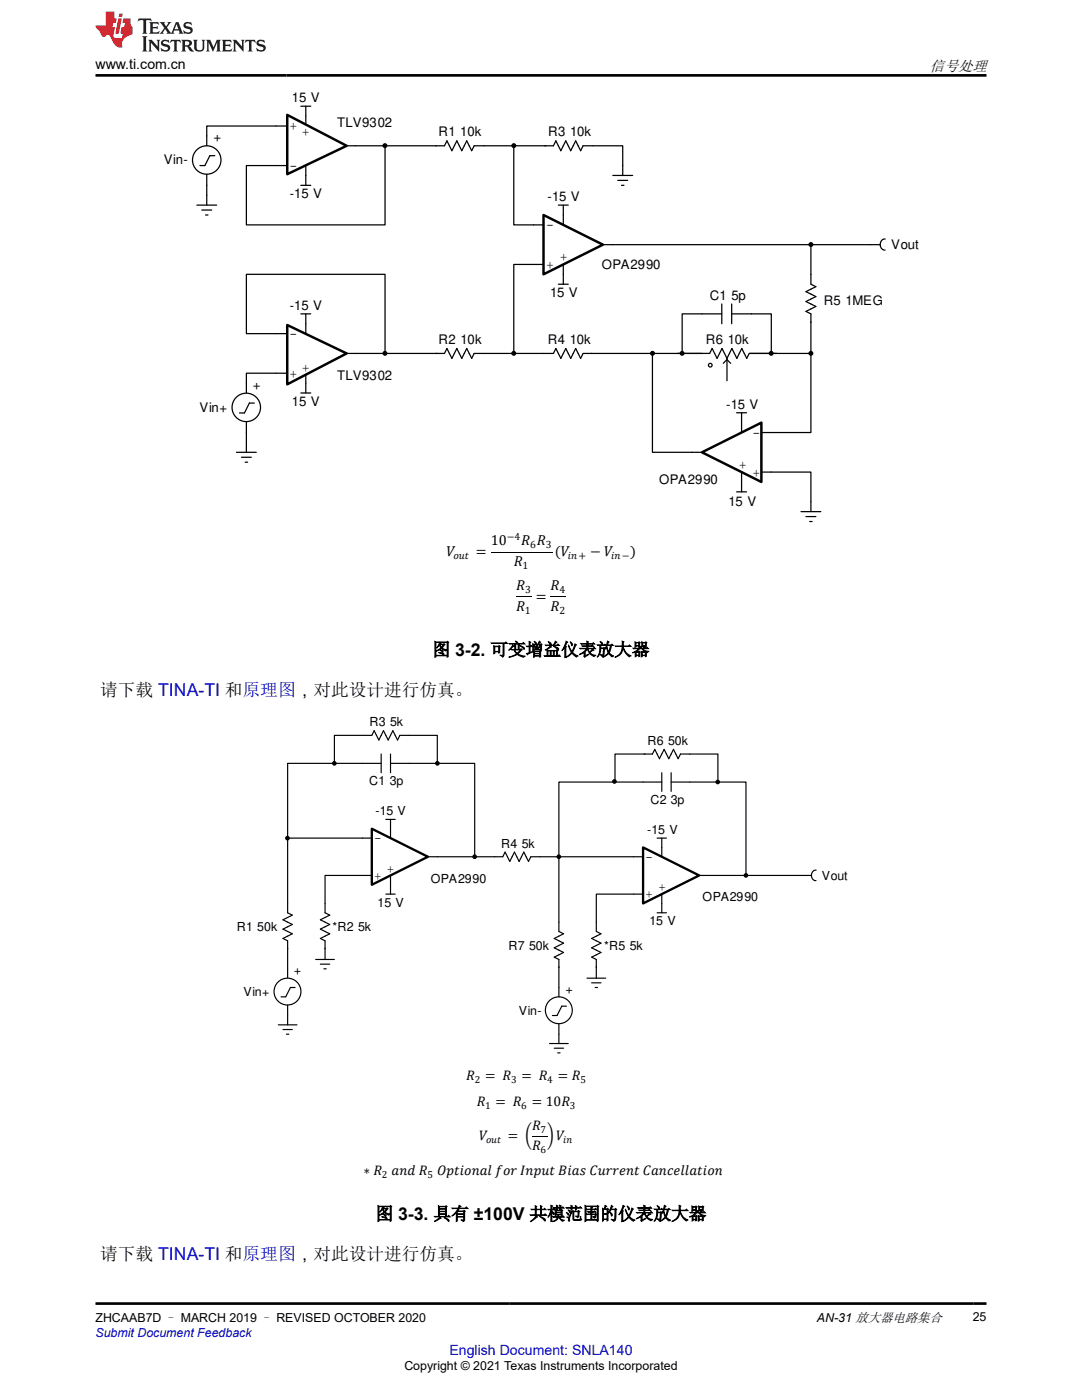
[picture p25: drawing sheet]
<svg xmlns="http://www.w3.org/2000/svg" width="216mm" height="279mm" viewBox="0 0 216 279" stroke-linecap="round" stroke-linejoin="round" font-family="sans-serif">
<defs><g id="words">
<g font-size="3.5">
<text x="86.3" y="130.8">图 3-2. 可变增益仪表放大器</text>
<text x="20" y="139">请下载 TINA-TI 和原理图，对此设计进行仿真。</text>
<text x="74.9" y="243.4">图 3-3. 具有 ±100V 共模范围的仪表放大器</text>
<text x="20" y="251.6">请下载 TINA-TI 和原理图，对此设计进行仿真。</text>
</g>
<text font-size="3" x="185.6" y="14.1">信号处理</text>
<g font-size="2.9">
<text x="89.1" y="111">8</text>
<text x="95" y="111">=</text>
<text x="97.9" y="108.8">10</text>
<text x="102.6" y="112.9">4</text>
<text x="104" y="108.8">4</text>
<text x="107.1" y="108.8">4</text>
<text x="110.7" y="110.9">:8</text>
<text x="117.7" y="111">F 8</text>
<text x="125.7" y="110.9">;</text>
<text x="103" y="117.8">4</text>
<text x="106.9" y="120">=</text>
<text x="109.9" y="117.8">4</text>
<text x="103" y="121.9">4</text>
<text x="109.9" y="121.9">4</text>
</g>
<g font-size="2.8">
<text x="19" y="13.8">www.ti.com.cn</text>
<text x="93" y="215.6">4</text>
<text x="96.8" y="215.6">= 4</text>
<text x="104" y="215.6">= 4</text>
<text x="111.3" y="215.6">= 4</text>
<text x="95.1" y="220.7">4 = 4</text>
<text x="106.1" y="220.7">= 104</text>
<text x="95.6" y="227.6">8</text>
<text x="101.3" y="227.6">= l</text>
<text x="106.2" y="225.5">4</text>
<text x="109.2" y="227.6">p8</text>
<text x="106.2" y="229.5">4</text>
<text x="72.5" y="234.6">¤ 4 =J@ 4</text>
<text x="87.2" y="234.6">1LPEKJ=H BKN +JLQP $E=O %QNNAJP %=J?AHH=PEKJ</text>
</g>
<text font-size="2.8" fill="#00f" x="89.7" y="270.4">English Document: SNLA140</text>
<g font-size="2.6">
<text x="58.3" y="20.3">15 V</text>
<text x="44" y="28.3" transform="rotate(-90 44 28.3)">+</text>
<text x="57.8" y="25.9">+</text>
<text x="60.2" y="27.2">+</text>
<text x="67.3" y="25.3">TLV9302</text>
<text x="87.5" y="27.2">R1 10k</text>
<text x="109.4" y="27.2">R3 10k</text>
<text x="32.7" y="32.8">Vin-</text>
<text x="57.8" y="33.9">-</text>
<text x="57.8" y="39.6">-15 V</text>
<text x="109.2" y="40">-15 V</text>
<text x="109" y="45.7">-</text>
<text x="109" y="53.6">+</text>
<text x="111.7" y="52.1">+</text>
<text x="120.1" y="53.7">OPA2990</text>
<text x="177.8" y="49.7">Vout</text>
<text x="109.8" y="59.3">15 V</text>
<text x="141.6" y="59.8">C1 5p</text>
<text x="57.8" y="61.8">-15 V</text>
<text x="164.4" y="60.9">R5 1MEG</text>
<text x="57.8" y="67.4">-</text>
<text x="87.5" y="68.7">R2 10k</text>
<text x="109.3" y="68.7">R4 10k</text>
<text x="140.9" y="68.6">R6 10k</text>
<text x="51.9" y="77.8" transform="rotate(-90 51.9 77.8)">+</text>
<text x="57.8" y="75.4">+</text>
<text x="60.2" y="74.2">+</text>
<text x="67.3" y="75.9">TLV9302</text>
<text x="39.8" y="82.2">Vin+</text>
<text x="58.3" y="81.1">15 V</text>
<text x="144.9" y="81.6">-15 V</text>
<text x="150.2" y="87.3">-</text>
<text x="147.4" y="93.7">+</text>
<text x="150.2" y="95.1">+</text>
<text x="131.5" y="96.5">OPA2990</text>
<text x="145.4" y="100.9">15 V</text>
</g>
<g font-size="2.5">
<text x="73.7" y="144.9">R3 5k</text>
<text x="129.2" y="148.7">R6 50k</text>
<text x="73.7" y="156.7">C1 3p</text>
<text x="129.8" y="160.4">C2 3p</text>
<text x="74.9" y="162.7">-15 V</text>
<text x="129.1" y="166.4">-15 V</text>
<text x="74.6" y="168.1">-</text>
<text x="100" y="169.2">R4 5k</text>
<text x="128.8" y="171.8">-</text>
<text x="74.6" y="175.5">+</text>
<text x="77.2" y="174.1">+</text>
<text x="86" y="176.2">OPA2990</text>
<text x="128.8" y="179.2">+</text>
<text x="131.4" y="177.8">+</text>
<text x="140.2" y="179.9">OPA2990</text>
<text x="164" y="175.5">Vout</text>
<text x="47.2" y="185.8">R1 50k</text>
<text x="66.4" y="185.9">*R2 5k</text>
<text x="75.3" y="181">15 V</text>
<text x="129.6" y="184.7">15 V</text>
<text x="101.5" y="189.6">R7 50k</text>
<text x="120.6" y="189.6">*R5 5k</text>
<text x="60" y="194.6" transform="rotate(-90 60 194.6)">+</text>
<text x="48.6" y="198.8">Vin+</text>
<text x="103.5" y="202.5">Vin-</text>
<text x="114.2" y="198.3" transform="rotate(-90 114.2 198.3)">+</text>
<text x="19" y="263.8">ZHCAAB7D – MARCH 2019 – REVISED OCTOBER 2020</text>
<text x="163" y="263.8">AN-31 放大器电路集合</text>
<text x="194.1" y="263.6">25</text>
<text x="80.7" y="273.5">Copyright © 2021 Texas Instruments Incorporated</text>
</g>
<text font-size="2.5" fill="#00f" x="19" y="266.8">Submit Document Feedback</text>
<g font-size="2.1">
<text x="101.1" y="107.8">F4</text>
<text x="90.5" y="111.6">KQP</text>
<text x="104.3" y="113.5">1</text>
<text x="105.8" y="109.4">6</text>
<text x="108.9" y="109.4">3</text>
<text x="113.3" y="111.6">EJ+</text>
<text x="121.9" y="111.6">EJF</text>
<text x="104.8" y="118.4">3</text>
<text x="111.7" y="118.4">4</text>
<text x="104.7" y="122.5">1</text>
<text x="111.7" y="122.5">2</text>
</g>
<g font-size="2">
<text x="94.7" y="216.2">2</text>
<text x="96.8" y="221.3">1</text>
<text x="102" y="216.2">3</text>
<text x="104" y="221.3">6</text>
<text x="109.2" y="216.2">4</text>
<text x="113.7" y="221.3">3</text>
<text x="115.9" y="216.2">5</text>
<text x="107.9" y="226.1">7</text>
<text x="97" y="228.2">KQP</text>
<text x="107.9" y="230">6</text>
<text x="112.4" y="228.2">EJ</text>
<text x="76.2" y="235.1">2</text>
<text x="85.3" y="235.1">5</text>
</g>
</g></defs>
<g fill="#000">
<circle cx="76.8" cy="29.1" r=".37"/>
<circle cx="102.5" cy="29.1" r=".37"/>
<circle cx="161.8" cy="48.8" r=".37"/>
<circle cx="76.8" cy="70.5" r=".37"/>
<circle cx="102.5" cy="70.5" r=".37"/>
<circle cx="130.2" cy="70.5" r=".37"/>
<circle cx="136.1" cy="70.5" r=".37"/>
<circle cx="153.9" cy="70.5" r=".37"/>
<circle cx="161.8" cy="70.5" r=".37"/>
</g>
<g fill="none" stroke="#000" stroke-width=".25">
<path d="M41.3 27.1v2M41.3 34.8v2.2M41.3 39v1.9M42.9 31.1h-1l-1 1.9h-1M55.1 33h2M55.1 25.1h2M60 37h2M60 21.2h2M61 21.2v3.6M61 33v4M68.9 29.1h2M122.3 35h3.9"/>
<path d="M123.3 36h1.9M124 37h.5M124.3 33v2M39.3 40.9h3.9M40.3 41.9h1.9M41 42.9h.5M106.5 52.8h2M106.5 44.9h2M111.4 40.9h2M111.4 56.7h2M112.4 40.9v4M112.4 52.8v3.9"/>
<path d="M120.3 48.8h2M49.2 76.5v1.9M55.1 66.6h2M55.1 74.5h2M60 78.4h2M60 62.6h2M61 62.6v4M61 74.8v3.6M68.9 70.5h2M47.2 90.3h3.9M48.2 91.3h1.9M48.9 92.2h.5"/>
<path d="M49.2 84.3v2M49.2 88.3v2M50.7 80.4h-.9l-1 2h-1M147 98.2h2M147 82.4h2M148 82.4v1.9M148 96.2v2M159.8 102.1h4M160.8 103.1h2M161.6 104.1h.5M161.8 100.1v2"/>
<circle cx="41.3" cy="31.9" r="2.84"/>
<circle cx="76.8" cy="29.1" r=".37"/>
<circle cx="102.5" cy="29.1" r=".37"/>
<circle cx="161.8" cy="48.8" r=".37"/>
<circle cx="76.8" cy="70.5" r=".37"/>
<circle cx="102.5" cy="70.5" r=".37"/>
<circle cx="130.2" cy="70.5" r=".37"/>
<circle cx="136.1" cy="70.5" r=".37"/>
<circle cx="153.9" cy="70.5" r=".37"/>
<circle cx="161.8" cy="70.5" r=".37"/>
<circle cx="49.1" cy="81.3" r="2.84"/>
</g>
<path d="M57.3 22.9l11.9 6.2-11.9 5.7zM57.3 64.9l11.9 5.6-11.9 6.2z" fill="none" stroke="#000" stroke-width=".49"/>
<path d="M108.5 42.9l11.8 5.9-11.8 5.9z" fill="#fff"/>
<path d="M108.5 42.9l11.8 5.9-11.8 5.9z" fill="none" stroke="#000" stroke-width=".49"/>
<path d="M87 29.1h1.7l.5-1 1 2 1-2 .9 2 1-2 1 2 .5-1h2M108.7 29.1h1.7l.5-1 1 2 1-2 1 2 1-2 1 2 .5-1h1.9M173.7 48.8h1.9M176.6 47.7a1.11 1.11 0 0 0-1 1.1 1.11 1.11 0 0 0 1 1.1M87 70.5h1.7l.5-1 1 2 1-2 .9 2 1-2 1 2 .5-1h2M108.5 70.5h1.9l.5-1 1 2 1-2 1 2 1-2 1 2 .5-1h1.7M138.1 90.3h2M148 84.3v2M148 94.2v2M151.9 94.2h2M151.9 86.3h2" fill="none" stroke="#000" stroke-width=".25"/>
<path d="M140.1 90.3l11.8-6v11.9z" fill="#fff"/>
<path d="M140.1 90.3l11.8-6v11.9z" fill="none" stroke="#000" stroke-width=".49"/>
<g fill="none" stroke="#000" stroke-width=".25">
<path d="M41.3 37v2M55.1 25.1h-13.8v2M70.9 29.1h16.2M76.8 29.1v15.8h-27.6v-11.9h5.9M96.6 29.1h12.3M102.5 29.1v15.8h4M118.3 29.1h6v3.9M106.5 52.8h-4v17.7M122.3 48.8h51.4M161.8 48.8v7.9l1 .5-2 1 2 1-2 1 2 1-2 .9 1 .5v7.5M55.1 66.6h-5.9v-11.9h27.6v15.8M55.1 74.5h-5.9v2"/>
<path d="M70.9 70.5h16.4M96.6 70.5h11.9M118 70.5h23.6l.5-1 1 2 1-2 1 2M130.2 70.5v19.8h7.9M144 62.6h-7.9v7.9M144 60.7v3.9M144.3 72.5l.8-.7 .7 .7M145.1 71.5v4.5M146 62.6h7.9v7.9M146 60.7v3.9M149.5 70.5l-.5 1-1-2-1 2-1-2-.9 2M149.6 70.5h12.2v15.8h-7.9"/>
<path d="M49.2 86.3v2M153.9 94.2h7.9v5.9"/>
<circle cx="141.7" cy="72.9" r=".37"/>
</g>
<path d="M97.9 110.2h12.3M103 119.1h3.1M109.9 119.1h3.1" fill="none" stroke="#000" stroke-width=".2"/>
<g fill="#000">
<circle cx="66.7" cy="152.3" r=".35"/>
<circle cx="87.3" cy="152.3" r=".35"/>
<circle cx="122.6" cy="156" r=".35"/>
<circle cx="143.2" cy="156.1" r=".35"/>
<circle cx="57.4" cy="167.3" r=".35"/>
<circle cx="94.7" cy="171" r=".35"/>
<circle cx="111.5" cy="171" r=".35"/>
<circle cx="148.8" cy="174.7" r=".35"/>
</g>
<g fill="none" stroke="#000" stroke-width=".23">
<path d="M72.3 167.3h1.9M72.3 174.7h1.9M77 163.5h1.9M77 178.4h1.9M77.9 163.5v3.8M77.9 174.7v3.7M85.4 171h1.9M131.1 167.3h1.9M132.1 167.3v1.8M63 191.5h3.7M63.9 192.4h1.9M64.6 193.3h.5"/>
<path d="M64.9 189.2v2.3M117.1 195.2h3.8M118.1 196.1h1.8M118.8 197.1h.4M119 192.9v2.3M131.1 182.2h1.9M132.1 180.3v1.9M55.5 204.5h3.8M56.5 205.5h1.8M57.2 206.4h.4M57.4 202.7v1.8M109.7 208.3h3.7"/>
<path d="M110.6 209.2h1.9M111.3 210.1h.5M111.5 206.4v1.9"/>
<circle cx="66.7" cy="152.3" r=".35"/>
<circle cx="87.3" cy="152.3" r=".35"/>
<circle cx="122.6" cy="156" r=".35"/>
<circle cx="143.2" cy="156.1" r=".35"/>
<circle cx="57.4" cy="167.3" r=".35"/>
<circle cx="94.7" cy="171" r=".35"/>
<circle cx="111.5" cy="171" r=".35"/>
<circle cx="148.8" cy="174.7" r=".35"/>
</g>
<path d="M74.2 165.4l11.2 5.6-11.2 5.6z" fill="#fff"/>
<path d="M74.2 165.4l11.2 5.6-11.2 5.6z" fill="none" stroke="#000" stroke-width=".47"/>
<g fill="none" stroke="#000" stroke-width=".23">
<path d="M72.3 152.3h3.8M72.6 146.8h1.6l.5-1 .9 1.9 .9-1.9 1 1.9 .9-1.9 .9 1.9 .5-.9h1.9M76.1 150.5v3.7M77.9 152.3h3.8M77.9 150.5v3.7M126.5 178.4h1.8M126.5 171h1.8M132.1 169.1v1.9M132.1 178.4v1.9M139.5 174.7h1.9M160 174.7h1.9M162.8 173.7a1.05 1.05 0 0 0-.9 1 1.05 1.05 0 0 0 .9 1"/>
<path d="M57.4 180.3v1.9l.9 .4-1.8 1 1.8 .9-1.8 .9 1.8 1-1.8 .9 .9 .5v1.6M57.4 193.3v1.8M58.9 197.1h-1l-.9 1.8h-.9M64.9 180.3v1.9l.9 .4-1.9 1 1.9 .9-1.9 .9 1.9 1-1.9 .9 1 .5v1.6M57.4 200.6v2.1"/>
<circle cx="57.4" cy="197.9" r="2.68"/>
</g>
<path d="M128.3 169.1l11.2 5.6-11.2 5.6z" fill="#fff"/>
<path d="M128.3 169.1l11.2 5.6-11.2 5.6z" fill="none" stroke="#000" stroke-width=".47"/>
<g fill="none" stroke="#000" stroke-width=".23">
<path d="M66.7 152.3h-9.3v15M66.7 152.3h5.6M72.5 146.8h-5.8v5.5M81.7 146.8h5.6v5.5M81.7 152.3h5.6M87.3 152.3h7.4v18.7M122.7 156.1h-11.2v29.8l1 .5-1.9 .9 1.9 .9-1.9 1 1.9 .9-1.9 .9 .9 .5v7.4M122.7 156.1h9.4M128.6 150.5h1.6l.5-.9 .9 1.8 .9-1.8 1 1.8 .9-1.8 .9 1.8 .5-.9h7.5v5.6M128.7 150.5h-6v5.6M132.1 154.2v3.7M133.9 156.1h9.4"/>
<path d="M133.9 154.2v3.7M143.3 156.1h5.5v18.6M57.4 167.3h14.9M57.4 167.3v13M72.3 174.7h-7.4v5.6M87.3 171h13l.5-.9 .9 1.8 1-1.8 .9 1.8 .9-1.8 1 1.8 .4-.9h20.6M126.5 178.4h-7.5v7.5l.9 .5-1.8 .9 1.8 .9-1.8 1 1.8 .9-1.8 .9 .9 .5v1.6M141.4 174.7h18.6M57.4 189.2v4.1M111.5 204.4v2M113 200.8h-.9l-.9 1.9h-1"/>
<circle cx="111.5" cy="201.6" r="2.68"/>
</g>
<path d="M106.2 226.8h3" fill="none" stroke="#000" stroke-width=".2"/>
<path d="M27.7 3.7l-.2 .6 .5-.3h.6v.2v2.2l-.2 .3h1l-.2-.3v-2.2v-.2h.5l.5 .3-.1-.6zM29.8 4.4l.2 .4v1.6l-.2 .3h1.9l.1-.6a1.08 1.08 0 0 1-1.3 .2v-.6h.6l.4 .1v-.6l-.4 .2h-.6v-.6l.2-.1a1 1 0 0 1 1 .3l-.1-.6zM31.8 4.4l1 1.2-1 1.1h.9l-.2-.2 .4-.7 .5 .7-.2 .2h1.6l-.2-.2 .1-.4h1l.1 .4-.1 .2h.9l-.2-.3-.8-2h-.5l-1 2.2-.8-1.1 .9-1.1h-.8l.2 .2-.5 .7-.3-.7 .1-.2zM35.2 4.8l.4 1h-.8zM36.8 4.6a.65 .65 0 0 0-.2 .7 .65 .65 0 0 0 .6 .4l.7 .2 .1 .2a.79 .79 0 0 1-.7 .4 .79 .79 0 0 1-.7-.5l.1 .7 .2-.1a.93 .93 0 0 0 1.1 .1 .93 .93 0 0 0 .4-.9 1.46 1.46 0 0 0-1.2-.6l-.1-.4a1.09 1.09 0 0 1 1.2 .2l-.2-.6-.1 .1-.6-.1zM28.4 7.2l.2 .4v2.3l-.2 .4h1l-.2-.4v-2.3l.2-.4zM29.6 7.9l.2 .4v1.6l-.2 .4h.8l-.3-.4v-1.4l1.7 1.8v-2l.2-.4h-.8l.2 .3 .1 1.1-1.2-1.4zM32.3 8.1a.65 .65 0 0 0-.2 .7 .65 .65 0 0 0 .7 .4l.6 .2 .1 .3a.79 .79 0 0 1-.7 .3 .79 .79 0 0 1-.7-.5l.1 .8 .2-.1a.93 .93 0 0 0 1.1 0 .93 .93 0 0 0 .4-.9 1.46 1.46 0 0 0-1.2-.6l-.1-.4a1.09 1.09 0 0 1 1.2 .2l-.2-.6-.1 .1-.6-.1zM34.1 7.9l-.1 .7a.63 .63 0 0 1 .7-.4l.1 1.7-.3 .4h1l-.2-.4v-1.7a.66 .66 0 0 1 .8 .4l-.1-.7zM36.2 7.9l.2 .4v1.6l-.2 .4h.9l-.2-.2v-.8l.5 .1 .1 .1a.79 .79 0 0 0 1.2 .7l-1-1a.61 .61 0 0 0 .6-.6 .61 .61 0 0 0-.5-.6zM36.9 8.3l.2-.1a.47 .47 0 0 1 .5 .1 .47 .47 0 0 1 .1 .5l-.2 .2h-.6zM38.5 7.9l.2 .3a2.27 2.27 0 0 0 .4 1.9 1.04 1.04 0 0 0 1.7-.6v-1.3l.2-.3h-.8l.2 .4v1.2a.6 .6 0 0 1-.6 .5 .6 .6 0 0 1-.6-.5v-1.2l.3-.4zM41.1 7.9l.2 .4v1.6l-.2 .4h.7l-.2-.4v-1.5l.9 1.9 .8-1.9v1.5l-.2 .4h1l-.3-.4v-1.6l.3-.4h-.8l-.7 1.6-.7-1.6zM44.3 7.9l.2 .4v1.6l-.2 .4h1.9l.1-.6a1.09 1.09 0 0 1-1.3 .1v-.6h.6l.4 .2v-.7l-.4 .2h-.6v-.5l.2-.2a1.01 1.01 0 0 1 1 .3l-.1-.6zM46.4 7.9l.3 .4v1.6l-.3 .4h.8l-.2-.4v-1.4l1.6 1.8v-2l.2-.4h-.7l.2 .3v1.1l-1.2-1.4zM49 7.9l-.1 .7a.63 .63 0 0 1 .8-.4v1.7l-.3 .4h1l-.2-.4v-1.7a.66 .66 0 0 1 .8 .4l-.1-.7zM51.4 8.1a.65 .65 0 0 0-.2 .7 .65 .65 0 0 0 .6 .4l.6 .2 .2 .3a.79 .79 0 0 1-.8 .3 .79 .79 0 0 1-.6-.5l.1 .8 .2-.1a.93 .93 0 0 0 1 0 .93 .93 0 0 0 .5-.9 1.46 1.46 0 0 0-1.3-.6l-.1-.4a1.09 1.09 0 0 1 1.3 .2l-.2-.6-.2 .1-.5-.1z" fill="#231f20"/>
<path d="M21.1 2.3v2.8h-2.1l.1 .4 .9 .9a.95 .95 0 0 0 .9 .9 .59 .59 0 0 1 .6-.3 .59 .59 0 0 1 .5 .3l.4 .8a1.59 1.59 0 0 0 2.1 1.3 1.61 1.61 0 0 1 1-2.2l1-.4-.1-1.4a1.59 1.59 0 0 1-.4-1.7h-1.4l-.2 .9h.5l-.1 .8h-.5l-.2 1v.3h.4l-.2 .9h-.6a.73 .73 0 0 1-1.1-.6l.3-1.6h-.5l.2-.8h.5l.2-.9h-.5v-1.4zM23.6 3.7l-.6 3h.7l.6-3zM23.8 2.7l-.1 .7h.7l.1-.7z" fill="#ed1c24"/>
<path d="M19 15h177.8M19 260.2h177.8" fill="none" stroke="#000" stroke-width=".53"/>
<use href="#words"/>
</svg>
